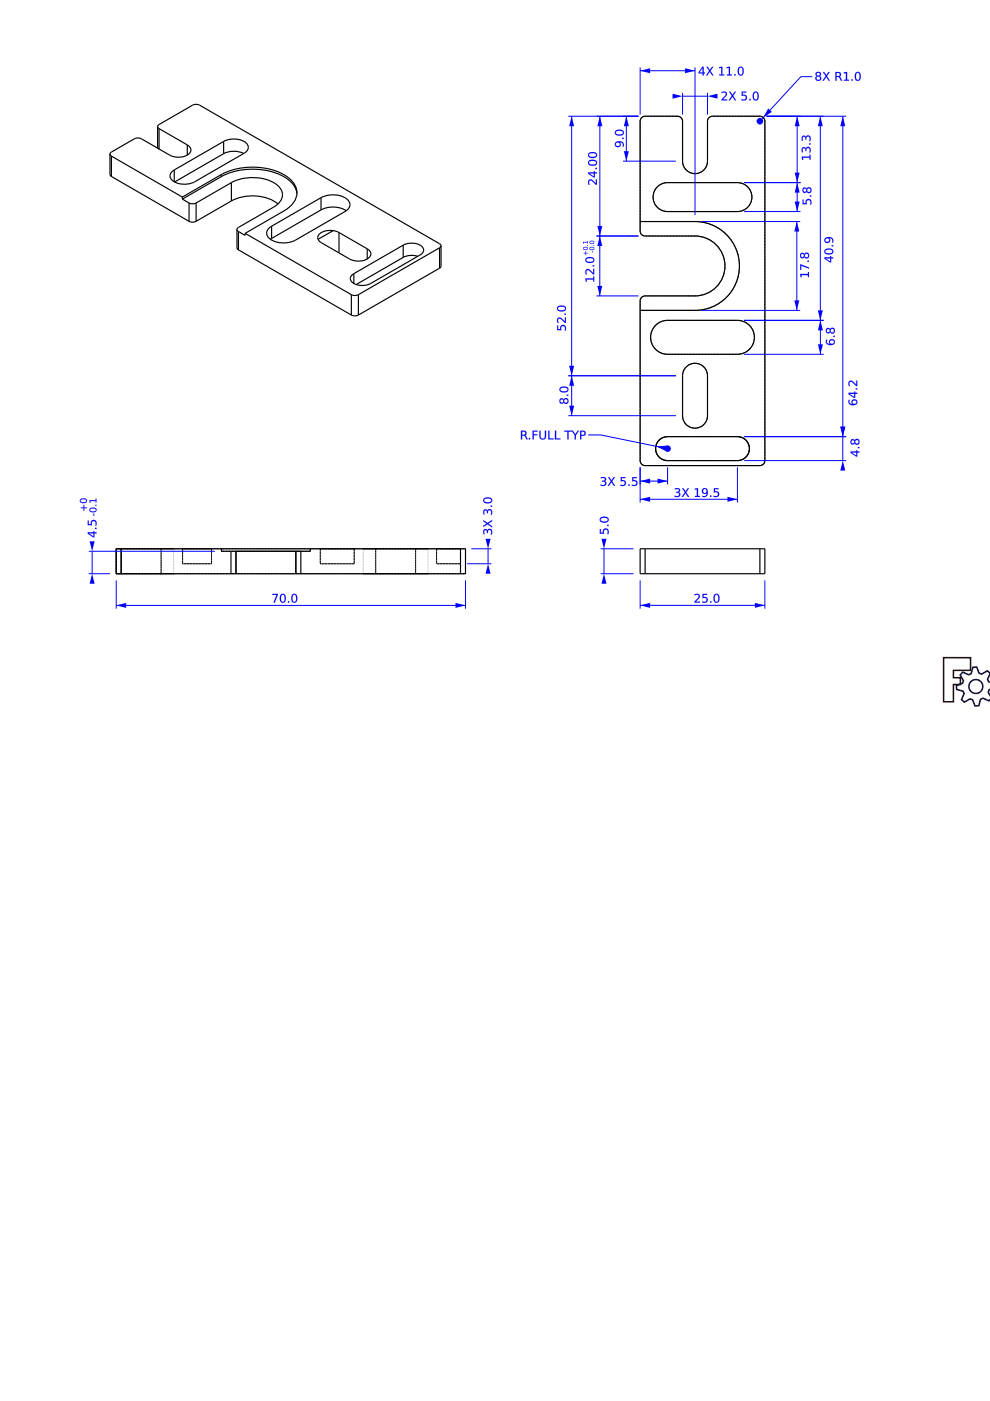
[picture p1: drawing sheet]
<svg xmlns="http://www.w3.org/2000/svg" width="210mm" height="297mm" viewBox="0 0 210 297" stroke-linecap="round" stroke-linejoin="round" font-family="sans-serif">
<path d="M200.1 139.4h5.7v2.7h-3.7v1.6h1.5v1.4h-1.5v3.7h-2z" fill="none" stroke="#370700" stroke-width=".32"/>
<g fill="none" stroke="#000137" stroke-width=".32">
<path d="M210 144.7l-.4-.1-.2-.5 .5-1.3-.6-.6-1.2 .7-.5-.2-.5-1.3-.8 .1-.4 1.3-.5 .3-1.3-.6-.5 .6 .7 1.2-.2 .6-1.3 .5v.8l1.4 .3 .2 .6-.5 1.2 .6 .6 1.2-.7 .5 .2 .5 1.3 .8-.1 .4-1.3 .5-.3 1.3 .6 .3-.3M210 146.1l-.3 .1-.2 .6 .5 .7"/>
<circle cx="206.9" cy="145.5" r="1.47"/>
</g>
<g fill="none" stroke="#000" stroke-width=".25">
<path d="M23.3 32.7v4.3l.3 .4M23.3 32.7l.3 .4M23.6 33.1l15.1 8.7M23.6 33.1v4.3M23.6 37.4l16.5 9.5M33.4 26.8v4.4l.3 .4v-4.3M33.4 26.8l.3-.4 7.1-4.1a1.65 1.65 0 0 1 1.5 0l50.9 29.4 .3 .4M33.4 26.8l.3 .5M33.7 27.3l6 3.4M36.9 36v2.5M39.7 30.7a1.2 1.2 0 0 1 .8 1.3 1.2 1.2 0 0 1-1.1 1l-1.6 .3-1.4-.2-6.4-3.7a1.65 1.65 0 0 0-1.5 0l-4.9 2.8-.3 .5M39.7 30.7v2.2"/>
<path d="M46.9 37a14.4 14.4 0 0 1 14.1 .6 3.8 3.8 0 0 1-.1 6.7l-8.9 5.2M46.9 37l-8.2 4.8M46.9 37v.5M46.9 37.5a14.5 14.5 0 0 1 14 .4 4.6 4.6 0 0 1 2.1 3.2M46.9 37.5l-8.2 4.7M47.4 30a4.4 4.4 0 0 1 5 .6 1.29 1.29 0 0 1-.6 1.9l-10.5 6a4.4 4.4 0 0 1-5-.5 1.29 1.29 0 0 1 .6-2M47.4 30l-10.5 6M47.4 30v2.6M47.4 32.6l-10.4 6M49.1 38.7l-7.5 4.3M49.1 38.7v3.9M49.1 38.7a9.6 9.6 0 0 1 9.7 .6 2.52 2.52 0 0 1-.2 4.2l-8 4.7-.4 .5"/>
<path d="M51.7 32.5a4.8 4.8 0 0 0-4.3 .1M136.2 24.8l.6-.2h6.9a1.06 1.06 0 0 1 1 1.1v8.5a2.64 2.64 0 0 0 2.7 2.6 2.64 2.64 0 0 0 2.6-2.6v-8.5a1.06 1.06 0 0 1 1.1-1.1h10a1.06 1.06 0 0 1 1.1 1.1v72a1.06 1.06 0 0 1-1.1 1h-24.3a1.06 1.06 0 0 1-1.1-1v-33.9a1.06 1.06 0 0 1 1.1-1.1h10.6a6.3 6.3 0 0 0 6.3-6.3 6.3 6.3 0 0 0-6.3-6.4h-10.6a1.06 1.06 0 0 1-1.1-1v-23.3zM139.6 39.4l1.2-.6 .7-.1h14.9a3.1 3.1 0 0 1 3 3.1 3.1 3.1 0 0 1-3 3.1h-14.9a3.1 3.1 0 0 1-2.9-2.1 3.1 3.1 0 0 1 1-3.4zM38.7 41.8v.4M38.7 42.2l1.4 .8M40.1 43v3.9M41.6 43a1.65 1.65 0 0 1-1.5 0M41.6 43v3.9M41.6 46.9a1.65 1.65 0 0 1-1.5 0M49.1 42.6a9.5 9.5 0 0 1 9.8 .7M49.1 42.6l-7.5 4.3M50.2 48.7v3.8l.4 .5"/>
<path d="M50.2 48.7l.4 .4M50.6 49.1l1.4 .8v-.4M50.6 49.1v3.9M50.6 53l23.9 13.8M52 49.5l22.5 13M57.6 48v2.6M57.6 50.6l-.3 .1M68.1 44.5a5.5 5.5 0 0 1 5.3 .2M68.1 44.5l-10.5 6.1M68.1 41.9a5.2 5.2 0 0 1 5.8 .7 1.5 1.5 0 0 1-.8 2.3l-10.4 6a5.2 5.2 0 0 1-5.9-.7 1.5 1.5 0 0 1 .8-2.2M68.1 41.9l-10.5 6.1M68.1 41.9v2.6"/>
<path d="M70.6 48.9l-3.2 1.8M71.9 49.3a3.6 3.6 0 0 0-4.5 .7 1.14 1.14 0 0 0 .7 1.5l6 3.4a3.6 3.6 0 0 0 4.5-.7 1.14 1.14 0 0 0-.7-1.4M71.9 49.3l6 3.5M71.9 49.3v4.3M75 58v2.1M77.9 52.8v2.1M85.5 54.6l-10 5.7M85.5 52a3.4 3.4 0 0 1 4.3 .7 1.09 1.09 0 0 1-.7 1.4l-10.5 6a3.4 3.4 0 0 1-4.3-.7 1.09 1.09 0 0 1 .7-1.4M85.5 52l-10.5 6M85.5 52v2.6M88.6 54.3l-1.6-.1-1.5 .4M93.2 52.5l-17.2 10"/>
<path d="M93.2 52.5v4.4M93.2 56.9l-17.2 9.9M93.5 52.1v4.3l-.3 .5M93.5 52.1l-.3 .4M135.7 47h11.7a9.4 9.4 0 0 1 9.4 9.4 9.4 9.4 0 0 1-9.4 9.4h-11.7M74.5 62.5a1.65 1.65 0 0 0 1.5 0M74.5 62.5v4.3M76 62.5v4.3M76 66.8a1.65 1.65 0 0 1-1.5 0M139 69a3.6 3.6 0 0 1 2.5-1.1h14.9a3.6 3.6 0 0 1 3.5 3.6 3.6 3.6 0 0 1-3.5 3.6h-14.9a3.6 3.6 0 0 1-3.3-2.2 3.6 3.6 0 0 1 .8-3.9zM145.7 77.6a2.64 2.64 0 0 1 2.8-.3 2.64 2.64 0 0 1 1.5 2.4v8.4a2.64 2.64 0 0 1-2.6 2.7 2.64 2.64 0 0 1-2.7-2.7v-8.4a2.64 2.64 0 0 1 1-2.1zM140 93.1l1-.5h.5h14.9a2.54 2.54 0 0 1 2.5 2.5 2.54 2.54 0 0 1-2.5 2.6h-14.9a2.54 2.54 0 0 1-2.4-1.7 2.54 2.54 0 0 1 .9-2.9z"/>
<path d="M25.7 116.4h-1.1v5.2h1.1M25.7 116.4h21.3M25.7 116.4v5.2M47 116.4h18.8M47 116.4v.5h2M49 116.9h1M49 116.9v4.7M50 116.9h13.8M50 116.9h12.7M50 116.9v4.7M62.7 116.9h1.1M62.7 116.9v4.7"/>
<path d="M63.8 116.9v4.7M65.8 116.4h31.8M65.8 116.4v.5h-2M97.6 116.4h1.1v5.2h-1.1M97.6 116.4v5.2M136.8 116.4h-1.1v5.2h1.1M136.8 116.4h24.3M136.8 116.4v5.2M161.1 116.4h1.1v5.2h-1.1M161.1 116.4v5.2M25.7 121.6h23.3M49 121.6h1"/>
<path d="M50 121.6h12.7M62.7 121.6h1.1M63.8 121.6h33.8M136.8 121.6h24.3"/>
</g>
<g fill="none" stroke="#000" stroke-width=".21" stroke-dasharray=".2 .1" stroke-linecap="butt">
<path d="M135.7 25.7v23.3M135.7 25.7a1.06 1.06 0 0 1 1.1-1.1M141.5 38.7a3.1 3.1 0 0 0-3 3.1 3.1 3.1 0 0 0 3 3.1M141.5 38.7h14.9M143.7 24.6h-6.9M143.7 24.6a1.06 1.06 0 0 1 1 1.1M144.7 34.2v-8.5M144.7 34.2a2.64 2.64 0 0 0 2.7 2.6 2.64 2.64 0 0 0 2.6-2.6M150 34.2v-8.5M151.1 24.6a1.06 1.06 0 0 0-1.1 1.1M161.1 24.6h-10M162.2 25.7a1.06 1.06 0 0 0-1.1-1.1"/>
<path d="M135.7 49a1.06 1.06 0 0 0 1.1 1M135.7 47h11.7M141.5 44.9h14.9M147.4 50h-10.6M156.4 44.9a3.1 3.1 0 0 0 3-3.1 3.1 3.1 0 0 0-3-3.1M135.7 63.8v33.9M135.7 65.8h11.7M136.8 62.7a1.06 1.06 0 0 0-1.1 1.1M141.5 67.9a3.6 3.6 0 0 0-3.6 3.6 3.6 3.6 0 0 0 3.6 3.6M141.5 67.9h14.9M141.5 75.1h14.9M147.4 62.7a6.3 6.3 0 0 0 6.3-6.3 6.3 6.3 0 0 0-6.3-6.4"/>
<path d="M147.4 62.7h-10.6M147.4 65.8a9.4 9.4 0 0 0 9.4-9.4 9.4 9.4 0 0 0-9.4-9.4M150 79.7a2.64 2.64 0 0 0-2.6-2.7 2.64 2.64 0 0 0-2.7 2.7M156.4 75.1a3.6 3.6 0 0 0 3.5-3.6 3.6 3.6 0 0 0-3.5-3.6M135.7 97.7a1.06 1.06 0 0 0 1.1 1M136.8 98.7h24.3M141.5 92.6h14.9M141.5 97.7h14.9M144.7 88.1a2.64 2.64 0 0 0 2.7 2.7 2.64 2.64 0 0 0 2.6-2.7M144.7 88.1v-8.4M150 88.1v-8.4M161.1 98.7a1.06 1.06 0 0 0 1.1-1"/>
<path d="M162.2 97.7v-72M24.6 116.4h1.1M24.6 116.4v5.2M25.7 116.4h8.5M25.7 116.4h-1.1M34.2 116.4h2.6M36.8 116.4h-2.6M38.7 116.4h6.1M38.7 116.4v3.1M38.7 119.5h6.1M44.8 116.4h-6.1M44.8 116.4v3.1"/>
<path d="M44.8 119.5h-6.1M50 116.9h-3M65.8 116.9h-2M65.8 116.4v.5M67.9 116.4h7.2M67.9 116.4v3.1M67.9 119.5h7.2M75.1 116.4h-7.2M75.1 116.4v3.1M75.1 119.5h-7.2M77 116.4h2.7M79.7 116.4h8.4"/>
<path d="M79.7 116.4h-2.7M88.1 116.4h2.7M90.8 116.4h-2.7M92.6 116.4h5M92.6 116.4v3.1M92.6 119.5h5M97.6 116.4h-71.9M97.6 116.4h-5M97.6 116.4v3.1M97.6 119.5h-5M98.7 116.4h-1.1M24.6 121.6h1.1"/>
<path d="M24.6 121.6v-5.2M25.7 121.6h-1.1M34.2 121.6h-8.5M34.2 121.6h2.6M36.8 121.6h-2.6M77 121.6h2.7M79.7 121.6h-2.7M88.1 121.6h2.7M88.1 121.6h-8.4M90.8 121.6h-2.7M97.6 121.6h-71.9M98.7 121.6h-1.1"/>
<path d="M98.7 121.6v-5.2"/>
</g>
<path d="M25.7 116.4v5.2M34.2 116.4v5.2M36.8 116.4v5.2M77 116.4v5.2M79.7 116.4v5.2M88.1 116.4v5.2M90.8 116.4v5.2M97.6 116.4v5.2" fill="none" stroke="#000" stroke-width=".21"/>
<path d="M135.7 123.1v6M135.7 128.3h26.5M162.2 123.1v6" fill="none" stroke="#00f" stroke-width=".21"/>
<g fill="#00f">
<path d="M135.7 128.3l2.1-.5v1.1z"/>
<path d="M160.1 127.8l2.1 .5-2.1 .6z"/>
<path d="M147.2 126a.67 .67 0 0 1 1.1 .1 .67 .67 0 0 1-.3 1l-.5 .5h.9v.2h-1.2v-.2l.6-.6a.5 .5 0 0 0 .3-.8 .5 .5 0 0 0-.9 .1zM148.9 125.9h1v.2h-.7v.5a.68 .68 0 0 1 .9 .7 .68 .68 0 0 1-1.1 .5l-.1-.3a.49 .49 0 0 0 .7 0 .49 .49 0 0 0-.1-.7l-.6 .1zM150.6 127.5h.2v.3h-.2zM151.7 126.1a1.07 1.07 0 0 0 .2 1.5 .94 .94 0 0 0 0-1.5zM151.6 126a.69 .69 0 0 1 .8 .1 .69 .69 0 0 1 .2 .7 .69 .69 0 0 1-.7 1 .69 .69 0 0 1-.6-1z"/>
<path d="M147.2 126a.66 .66 0 0 1 1-.1 .66 .66 0 0 1 0 1l-.7 .7 .9-.1v.3h-1.2a.5 .5 0 0 1 .4-.6l.2-.2a.5 .5 0 0 0 .3-.8 .5 .5 0 0 0-.9 .1zM147.2 126v.3a.47 .47 0 0 1 .8-.2 .47 .47 0 0 1-.1 .8l-.7 .7v.2h1.2v-.2h-.9l.7-.7a.63 .63 0 0 0-.1-.9 .63 .63 0 0 0-.9 0zM148.9 125.9h1v.2h-.7v.5a.69 .69 0 0 1 .9 .7 .69 .69 0 0 1-1.1 .5l-.1-.1v-.2a.48 .48 0 0 0 .7 0 .48 .48 0 0 0-.1-.7l-.6 .1zM148.9 125.9v1a.5 .5 0 0 1 .8-.1 .5 .5 0 0 1 0 .7 .5 .5 0 0 1-.7 0h-.1v.2a.68 .68 0 0 0 1-.1 .68 .68 0 0 0-.3-1h-.4v-.5h.7v-.2zM150.6 127.4h.2v.4h-.2zM150.6 127.5v.3h.2v-.3zM151.8 126.1a1.06 1.06 0 0 0 .1 1.5 .93 .93 0 0 0 0-1.5zM151.7 126.1a.73 .73 0 0 1 .6 1.2 .39 .39 0 0 1-.5 .3 .39 .39 0 0 1-.3-.5l.1-.7zM151.6 126a.7 .7 0 0 1 .8 .1 .7 .7 0 0 1 .2 .7 .71 .71 0 0 1-.7 1 .71 .71 0 0 1-.6-1zM151.6 126a1.1 1.1 0 0 0 .3 1.8 1.03 1.03 0 0 0 .6-1 1.03 1.03 0 0 0-.6-.9z"/>
</g>
<path d="M127.4 116.4h6.9M128.1 116.4v5.2M127.4 121.6h6.9" fill="none" stroke="#00f" stroke-width=".21"/>
<g fill="#00f">
<path d="M128.1 121.6l.5 2.2h-1.1z"/>
<path d="M127.5 114.2h1.1l-.5 2.2z"/>
<path d="M127.2 112.2h.2v.7h.4a.68 .68 0 0 1 .8-.9 .68 .68 0 0 1 .4 1.1l-.3 .1a.49 .49 0 0 0 .1-.7 .49 .49 0 0 0-.8 .1l.1 .6h-.9zM128.7 111.3h.3v.2h-.3zM127.4 110a.72 .72 0 0 0 1.1 .5 .38 .38 0 0 0 .4-.4 .38 .38 0 0 0-.6-.3h-.6zM127.3 109.8a1.11 1.11 0 0 1 1.8 .4 1.04 1.04 0 0 1-1 .6 1.04 1.04 0 0 1-1-.6z"/>
<path d="M127.2 112.2h.2v.7h.4a.69 .69 0 0 1 .8-.9 .69 .69 0 0 1 .4 1.1v.1h-.3a.48 .48 0 0 0 .1-.7 .48 .48 0 0 0-.7 .1v.6h-.9zM127.2 112.2v1h.9a.5 .5 0 0 1 0-.8 .5 .5 0 0 1 .7 0 .5 .5 0 0 1 0 .7l-.1 .1h.3a.68 .68 0 0 0-.2-1 .68 .68 0 0 0-1 .3l.1 .4h-.5v-.7zM128.7 111.3h.3v.2h-.3zM128.7 111.3v.2h.3v-.2zM127.4 110a.71 .71 0 0 0 1.1 .5 .37 .37 0 0 0 .3-.4 .37 .37 0 0 0-.5-.3h-.6zM127.4 110a1.07 1.07 0 0 1 1.5 .2 .95 .95 0 0 1-1.6 0zM127.2 109.8a1.12 1.12 0 0 1 1.9 .4 1.05 1.05 0 0 1-1 .6 1.05 1.05 0 0 1-1-.6zM127.3 109.8a.68 .68 0 0 0 0 .8 .68 .68 0 0 0 .8 .2 .68 .68 0 0 0 1-.6 .68 .68 0 0 0-1-.6z"/>
</g>
<path d="M99 119.5h5.2M99.9 116.4h4.3M103.5 116.4v3.1" fill="none" stroke="#00f" stroke-width=".21"/>
<g fill="#00f">
<path d="M103 114.2h1l-.5 2.2z"/>
<path d="M103.5 119.5l.5 2.1h-1z"/>
<path d="M102.6 112.3l.5-.1 .2 .3a.59 .59 0 0 1 .9-.3 .59 .59 0 0 1 .1 .9v.2h-.3a.5 .5 0 0 0 .2-.6 .5 .5 0 0 0-.7-.2l-.1 .5h-.2v-.2a.3 .3 0 0 0-.3-.4 .3 .3 0 0 0-.2 .4v.5h-.2zM102.5 110.3l.9 .6 .9-.7v.3l-.8 .5 .8 .6v.2l-1-.6-.8 .5v-.2l.7-.5-.7-.5zM102.6 108.1l.5-.1 .2 .3a.59 .59 0 0 1 .9-.3 .59 .59 0 0 1 .1 .9v.2h-.3a.5 .5 0 0 0 .2-.6 .5 .5 0 0 0-.7-.2l-.1 .5h-.2v-.2a.3 .3 0 0 0-.3-.4 .3 .3 0 0 0-.2 .4v.5h-.2zM104 107.2h.3v.2h-.3zM102.7 105.9a.72 .72 0 0 0 1.1 .5 .38 .38 0 0 0 .4-.4 .38 .38 0 0 0-.6-.3h-.6zM102.6 105.7a1.11 1.11 0 0 1 1.8 .4 1.04 1.04 0 0 1-1 .6 1.04 1.04 0 0 1-1-.6z"/>
<path d="M102.6 112.3l.5-.1 .2 .3a.51 .51 0 0 1 .5-.4 .51 .51 0 0 1 .5 .3l.1 .2a.45 .45 0 0 1-.4 .7 .49 .49 0 0 0 .2-.6 .49 .49 0 0 0-.7-.2v.5h-.3v-.2a.29 .29 0 0 0-.3-.4 .29 .29 0 0 0-.2 .4v.5a.5 .5 0 0 1-.2-.9zM102.6 112.3l-.1 .7v.3h.2a.45 .45 0 0 1-.1-.6 .45 .45 0 0 1 .6-.2v.5h.2a.42 .42 0 0 1 .4-.6 .42 .42 0 0 1 .4 .6l-.2 .3h.3a.66 .66 0 0 0 0-.9 .66 .66 0 0 0-.9-.1l-.1 .3-.2-.4zM102.5 110.3l.9 .6 .9-.7v.3l-.8 .5 .8 .5v.3l-1-.6-.8 .6v-.3l.7-.5-.7-.4zM102.5 110.3v.2l.7 .5-.7 .5v.2l.8-.6 1 .7v-.2l-.8-.6 .8-.5v-.3l-.9 .7zM102.6 108.1l.5-.1 .2 .3a.51 .51 0 0 1 .5-.4 .51 .51 0 0 1 .5 .3l.1 .2a.45 .45 0 0 1-.4 .8v-.1a.49 .49 0 0 0 .2-.6 .49 .49 0 0 0-.7-.2v.5h-.3v-.2a.29 .29 0 0 0-.3-.4 .29 .29 0 0 0-.2 .4v.5a.5 .5 0 0 1-.2-.8zM102.6 108.1l-.1 .7v.3h.2a.45 .45 0 0 1-.1-.6 .45 .45 0 0 1 .6-.2v.5h.2a.42 .42 0 0 1 .4-.6 .42 .42 0 0 1 .4 .6l-.2 .3h.3a.66 .66 0 0 0 0-.8 .66 .66 0 0 0-.9-.1l-.1 .2-.2-.4zM104 107.2h.3v.3h-.3zM104 107.2v.2h.3v-.2zM102.7 105.9a.71 .71 0 0 0 1.1 .5 .37 .37 0 0 0 .3-.4 .37 .37 0 0 0-.5-.3l-.6 .1zM102.7 105.9a1.07 1.07 0 0 1 1.5 .2 .95 .95 0 0 1-1.6 0zM102.5 105.7a1.12 1.12 0 0 1 1.9 .4 1.05 1.05 0 0 1-1 .6 1.05 1.05 0 0 1-1-.6zM102.6 105.7a.68 .68 0 0 0 0 .8 .68 .68 0 0 0 .8 .2 .68 .68 0 0 0 1-.6 .68 .68 0 0 0-1-.6z"/>
</g>
<path d="M18.8 116.9h26.8M19.5 116.9v4.7M18.8 121.6h4.5" fill="none" stroke="#00f" stroke-width=".21"/>
<g fill="#00f">
<path d="M19.5 121.6l.6 2.2h-1.1z"/>
<path d="M19 114.8h1.1l-.6 2.1z"/>
<path d="M18.8 113.1l1 .6v-.6zM18.6 112.8h1.2v-.2h.2v.2h.5v.3h-.5v.8h-.2l-1.2-.7zM20.1 111.9h.4v.3h-.4zM18.6 110.4h.2v.7h.5a.68 .68 0 0 1 .7-.9 .68 .68 0 0 1 .4 1.1l-.2 .1a.49 .49 0 0 0 0-.7 .49 .49 0 0 0-.7 .1v.5h-.9z"/>
<path d="M18.8 113.1l1 .6v-.6zM18.8 113.1h1v.7zM18.6 112.8h1.2v-.2h.2v.2h.5v.3h-.5v.8h-.2l-1.2-.7zM18.6 112.8v.4l1.2 .7h.2v-.8h.5v-.3l-.5 .1v-.3h-.2v.3zM20.1 111.9h.4v.3h-.4zM20.1 111.9v.3h.4v-.3zM18.6 110.4h.2v.7h.5a.69 .69 0 0 1 .7-.9 .69 .69 0 0 1 .5 1.1l-.1 .1h-.3a.48 .48 0 0 0 .1-.7 .48 .48 0 0 0-.7 .1l.1 .6h-1zM18.6 110.4v.9h.9a.5 .5 0 0 1 0-.7 .5 .5 0 0 1 .7 0 .5 .5 0 0 1 0 .7v.1h.2a.68 .68 0 0 0-.1-1 .68 .68 0 0 0-1 .3v.4h-.5v-.7z"/>
</g>
<path d="M24.6 123.1v6M24.6 128.4h74.1M98.7 123.1v6" fill="none" stroke="#00f" stroke-width=".21"/>
<g fill="#00f">
<path d="M24.6 128.4l2.2-.6v1.1z"/>
<path d="M96.6 127.8l2.1 .6-2.1 .5z"/>
<path d="M57.7 125.9h1.2l-.6 1.9h-.3l.6-1.7h-.9zM59.8 126.1a1.07 1.07 0 0 0 .2 1.5 .94 .94 0 0 0 0-1.5zM59.6 126a.69 .69 0 0 1 .8 .1 .69 .69 0 0 1 .2 .7 .69 .69 0 0 1-.6 1 .69 .69 0 0 1-.7-1zM61.1 127.5h.2v.3h-.2zM62.2 126.1a1.07 1.07 0 0 0 .2 1.5 .94 .94 0 0 0 0-1.5zM62.1 126a.69 .69 0 0 1 .7 .1 .69 .69 0 0 1 .2 .7 .69 .69 0 0 1-.6 1 .69 .69 0 0 1-.6-1z"/>
<path d="M57.7 125.9h1.2l-.6 1.9h-.3l.6-1.7h-.9zM57.7 125.9v.2h.9l-.6 1.7h.3l.6-1.9zM59.8 126.1a1.06 1.06 0 0 0 .2 1.5 .93 .93 0 0 0 0-1.5zM59.8 126.1a.73 .73 0 0 1 .5 1.2 .39 .39 0 0 1-.5 .3 .39 .39 0 0 1-.2-.5v-.7zM59.6 126a.7 .7 0 0 1 .8 .1 .7 .7 0 0 1 .2 .7 .71 .71 0 0 1-.6 1 .71 .71 0 0 1-.7-1zM59.6 126a1.1 1.1 0 0 0 .4 1.8 1.03 1.03 0 0 0 .6-1 1.03 1.03 0 0 0-.6-.9zM61 127.4h.3v.4h-.3zM61.1 127.5v.3h.2v-.3zM62.2 126.1a1.06 1.06 0 0 0 .2 1.5 .93 .93 0 0 0 0-1.5zM62.2 126.1a.73 .73 0 0 1 .6 1.2 .39 .39 0 0 1-.5 .3 .39 .39 0 0 1-.3-.5v-.7zM62 126a.7 .7 0 0 1 .9 .1 .7 .7 0 0 1 .2 .7 .71 .71 0 0 1-.7 1 .71 .71 0 0 1-.7-1zM62.1 126a1.1 1.1 0 0 0 .3 1.8 1.03 1.03 0 0 0 .6-1 1.03 1.03 0 0 0-.6-.9z"/>
<path d="M19.8 108.9h.2v.5h-.2zM19.1 108a.61 .61 0 0 0 .4 .5 .61 .61 0 0 0 .7-.1l.1-.1a.61 .61 0 0 0-.4-.5 .61 .61 0 0 0-.6 .1zM19 107.8a.82 .82 0 0 1 .9-.2 .82 .82 0 0 1 .6 .7 .81 .81 0 0 1-.9 .4 .81 .81 0 0 1-.6-.7zM20.2 107h.3v.2h-.3zM19 106h1.3v-.3h.2v.9h-.2v-.4h-1.1v.4h-.2z"/>
<path d="M19.8 108.9h.2v.5h-.2zM19.8 108.9v.5h.2v-.5zM19.2 108a.6 .6 0 0 0 .4 .5 .6 .6 0 0 0 .6-.2l.1-.1a.6 .6 0 0 0-.4-.4 .6 .6 0 0 0-.6 .1zM19.1 108a.86 .86 0 0 1 1.2 .1 .76 .76 0 0 1-1.2 0zM19 107.8a.9 .9 0 0 1 1.5 .3 .84 .84 0 0 1-.8 .5 .84 .84 0 0 1-.8-.5zM19 107.8a.54 .54 0 0 0 .1 .7 .54 .54 0 0 0 .6 .1 .54 .54 0 0 0 .8-.5 .54 .54 0 0 0-.8-.5zM20.2 107h.3v.3h-.3zM20.2 107v.2h.3v-.2zM19 106h1.3v-.3h.2v.9h-.2v-.4h-1.1v.4h-.2zM19 106v.6h.2l-.1-.4h1.2v.4h.2v-.9h-.2v.3z"/>
<path d="M17.2 107.6h.5v-.6h.2v.6h.5v.2h-.5v.5h-.2v-.5h-.5zM17.1 106a.61 .61 0 0 0 .4 .5 .61 .61 0 0 0 .6-.1l.2-.1a.61 .61 0 0 0-.4-.5 .61 .61 0 0 0-.7 .1zM17 105.9a.82 .82 0 0 1 .9-.2 .82 .82 0 0 1 .5 .6 .81 .81 0 0 1-.8 .4 .81 .81 0 0 1-.7-.7z"/>
<path d="M17.1 107.6h.6v-.6h.2v.6h.5v.2h-.5v.5h-.2v-.5h-.6zM17.2 107.6v.2l.5-.1v.6h.2v-.6l.5 .1v-.2h-.5v-.6h-.2v.6zM17.1 106a.6 .6 0 0 0 .4 .5 .6 .6 0 0 0 .6-.1l.1-.1a.6 .6 0 0 0-.3-.5 .6 .6 0 0 0-.7 .1zM17.1 106a.86 .86 0 0 1 1.2 .2 .76 .76 0 0 1-1.2 0zM17 105.9a.9 .9 0 0 1 1.5 .3 .84 .84 0 0 1-.8 .5 .84 .84 0 0 1-.8-.5zM17 105.9a.54 .54 0 0 0 .1 .6 .54 .54 0 0 0 .6 .2 .54 .54 0 0 0 .7-.5 .54 .54 0 0 0-.7-.5z"/>
</g>
<path d="M126.5 50h8.9M127.2 50v12.7M126.5 62.7h8.9" fill="none" stroke="#00f" stroke-width=".21"/>
<g fill="#00f">
<path d="M127.2 50l.5 2.2h-1.1z"/>
<path d="M126.6 60.6h1.1l-.5 2.1z"/>
<path d="M124.1 59h1.7v-.4h.2v1.1h-.2v-.4h-1.4v.4h-.2zM124.2 57.2a.78 .78 0 0 1 1.2 .3l.4 .4v-.9h.2v1.2h-.2l-.6-.5a.5 .5 0 0 0-.8-.4 .5 .5 0 0 0 .1 .9h-.3l-.1-.3zM125.7 56.2h.3v.3h-.3zM124.3 55a.72 .72 0 0 0 1.2 .5 .38 .38 0 0 0 .3-.5 .38 .38 0 0 0-.5-.3l-.7 .1zM124.2 54.8a1.11 1.11 0 0 1 1.8 .3 1.04 1.04 0 0 1-.9 .7 1.04 1.04 0 0 1-1-.7z"/>
<path d="M124.1 59h1.7v-.4h.2v1.1h-.2v-.4h-1.4l.1 .4h-.3zM124.1 59l.1 .7h.2l-.1-.4h1.5v.4h.2v-1.1h-.2v.4zM124.2 57.2a.97 .97 0 0 1 1.4 .5l.2 .2v-.9h.2v1.2a.5 .5 0 0 1-.6-.4l-.2-.1a.5 .5 0 0 0-.8-.3 .5 .5 0 0 0 .1 .8 .52 .52 0 0 1-.5-.4 .52 .52 0 0 1 .1-.5zM124.2 57.2l-.1 .7 .1 .3h.3a.47 .47 0 0 1-.2-.7 .47 .47 0 0 1 .8 0l.7 .7h.2v-1.2h-.2v.9l-1-.8zM125.7 56.2h.3v.3h-.3zM125.7 56.2v.3h.3v-.3zM124.4 55a.71 .71 0 0 0 1.1 .5 .37 .37 0 0 0 .3-.5 .37 .37 0 0 0-.5-.2h-.7zM124.3 54.9a1.07 1.07 0 0 1 1.5 .2 .95 .95 0 0 1-1.5 0zM124.2 54.8a1.12 1.12 0 0 1 1.8 .3 1.05 1.05 0 0 1-.9 .7 1.05 1.05 0 0 1-1-.7zM124.2 54.8a.68 .68 0 0 0 .1 .8 .68 .68 0 0 0 .8 .2 .68 .68 0 0 0 .9-.7 .68 .68 0 0 0-.9-.6z"/>
</g>
<path d="M126.5 24.6h8.9M127.2 24.6v25.4M126.5 50h8.9" fill="none" stroke="#00f" stroke-width=".21"/>
<g fill="#00f">
<path d="M127.2 24.6l.5 2.2h-1z"/>
<path d="M126.7 47.9h1l-.5 2.1z"/>
<path d="M124.8 38.2a.78 .78 0 0 1 1.2 .3l.3 .4v-.9h.3v1.2h-.3l-.5-.5a.5 .5 0 0 0-.8-.4 .5 .5 0 0 0 0 .9h-.2l-.1-.3zM124.9 36.8l1 .6v-.6zM124.7 36.5h1.2v-.2h.2v.2h.5v.3h-.5v.8h-.2l-1.2-.7zM126.2 35.6h.4v.3h-.4zM124.9 34.3a.72 .72 0 0 0 1.2 .5 .38 .38 0 0 0 .3-.4 .38 .38 0 0 0-.5-.3l-.7 .1zM124.8 34.2a1.11 1.11 0 0 1 1.8 .3 1.04 1.04 0 0 1-1 .6 1.04 1.04 0 0 1-.9-.6zM124.9 32.7a.72 .72 0 0 0 1.2 .5 .38 .38 0 0 0 .3-.5 .38 .38 0 0 0-.5-.2h-.7zM124.8 32.5a1.11 1.11 0 0 1 1.8 .4 1.04 1.04 0 0 1-1 .6 1.04 1.04 0 0 1-.9-.6z"/>
<path d="M124.8 38.2a.97 .97 0 0 1 1.4 .5l.1 .2v-.9h.3v1.2a.5 .5 0 0 1-.7-.4l-.1-.1a.5 .5 0 0 0-.8-.3 .5 .5 0 0 0 .1 .8h-.1a.52 .52 0 0 1-.4-.3 .52 .52 0 0 1 .1-.6zM124.8 38.2l-.1 .7 .1 .3h.2a.47 .47 0 0 1-.1-.7 .47 .47 0 0 1 .7 0l.7 .7h.3v-1.2h-.3l.1 .9-1-.8zM124.9 36.8l1 .6v-.6zM124.9 36.8h1v.6zM124.7 36.5h1.2v-.2h.2v.2h.5v.3h-.5v.8h-.2l-1.2-.7zM124.7 36.5v.4l1.2 .7h.2v-.8h.5v-.3l-.5 .1v-.3h-.2v.3zM126.2 35.6h.4v.3h-.4zM126.2 35.6v.3h.4v-.3zM124.9 34.3a.71 .71 0 0 0 1.2 .5 .37 .37 0 0 0 .3-.4 .37 .37 0 0 0-.5-.3l-.7 .1zM124.9 34.3a1.07 1.07 0 0 1 1.5 .2 .95 .95 0 0 1-1.5 0zM124.8 34.1a1.12 1.12 0 0 1 1.8 .4 1.05 1.05 0 0 1-1 .7 1.05 1.05 0 0 1-.9-.7zM124.8 34.2a.68 .68 0 0 0 .1 .7 .68 .68 0 0 0 .7 .2 .68 .68 0 0 0 1-.6 .68 .68 0 0 0-1-.6zM124.9 32.7a.71 .71 0 0 0 1.2 .5 .37 .37 0 0 0 .3-.5 .37 .37 0 0 0-.5-.2h-.7zM124.9 32.7a1.07 1.07 0 0 1 1.5 .2 .95 .95 0 0 1-1.5 0zM124.8 32.5a1.12 1.12 0 0 1 1.8 .4 1.05 1.05 0 0 1-1 .6 1.05 1.05 0 0 1-.9-.6zM124.8 32.5a.68 .68 0 0 0 .1 .8 .68 .68 0 0 0 .7 .2 .68 .68 0 0 0 1-.6 .68 .68 0 0 0-1-.7z"/>
</g>
<path d="M132.1 24.6h3.3M132.1 34.2h11.2M132.8 24.6v9.6" fill="none" stroke="#00f" stroke-width=".21"/>
<g fill="#00f">
<path d="M132.8 24.6l.5 2.2h-1z"/>
<path d="M132.3 32.1h1l-.5 2.1z"/>
<path d="M130.5 30.2a.99 .99 0 0 1 1.1-.3 .99 .99 0 0 1 .6 1.1l-.2 .1a.58 .58 0 0 0 0-.7 .58 .58 0 0 0-.6-.2 .62 .62 0 0 1 0 .8 .62 .62 0 0 1-.8 .1 .62 .62 0 0 1-.1-.9zM130.6 30.6a.41 .41 0 0 0 .8 0 .41 .41 0 0 0-.8 0zM131.9 29.2h.3v.3h-.3zM130.6 28a.72 .72 0 0 0 1.1 .5 .38 .38 0 0 0 .4-.5 .38 .38 0 0 0-.5-.3l-.7 .1zM130.5 27.8a1.11 1.11 0 0 1 1.8 .3 1.04 1.04 0 0 1-1 .7 1.04 1.04 0 0 1-.9-.7z"/>
<path d="M130.5 30.2a1.01 1.01 0 0 1 1.2-.3 1.01 1.01 0 0 1 .5 1.1l-.2 .1a.58 .58 0 0 0 0-.6 .58 .58 0 0 0-.6-.3 .63 .63 0 0 1 0 .8 .63 .63 0 0 1-.9 .1 .63 .63 0 0 1 0-.9zM130.5 30.2a.6 .6 0 0 0 .1 .9 .6 .6 0 0 0 .8-.1 .6 .6 0 0 0-.1-.8 .59 .59 0 0 1 .7 .2 .59 .59 0 0 1 0 .7h.2a.85 .85 0 0 0-.2-1 .85 .85 0 0 0-1-.1zM130.6 30.6a.4 .4 0 0 0 .8 0 .4 .4 0 0 0-.8 0zM130.6 30.6a.43 .43 0 0 1 .8 0 .43 .43 0 0 1-.8 0zM131.9 29.2h.4v.3h-.4zM131.9 29.2v.3h.3v-.3zM130.6 28a.71 .71 0 0 0 1.1 .5 .37 .37 0 0 0 .4-.5 .37 .37 0 0 0-.5-.2h-.7zM130.6 27.9a1.07 1.07 0 0 1 1.5 .2 .95 .95 0 0 1-1.6 0zM130.5 27.8a1.12 1.12 0 0 1 1.8 .3 1.05 1.05 0 0 1-1 .7 1.05 1.05 0 0 1-1-.7zM130.5 27.8a.68 .68 0 0 0 .1 .8 .68 .68 0 0 0 .7 .2 .68 .68 0 0 0 1-.7 .68 .68 0 0 0-1-.6z"/>
</g>
<path d="M120.5 24.6h14.9M121.2 24.6v55.1M120.5 79.7h22.8" fill="none" stroke="#00f" stroke-width=".21"/>
<g fill="#00f">
<path d="M121.2 24.6l.5 2.2h-1z"/>
<path d="M120.7 77.6h1l-.5 2.1z"/>
<path d="M118.1 69h.2v.8h.5a.68 .68 0 0 1 .7-.9 .68 .68 0 0 1 .5 1.1l-.3 .1a.49 .49 0 0 0 0-.7 .49 .49 0 0 0-.7 0l.1 .6h-1zM118.2 67.5a.78 .78 0 0 1 1.2 .3l.4 .4v-.9h.2v1.2h-.2l-.6-.6a.5 .5 0 0 0-.8-.3 .5 .5 0 0 0 .1 .9h-.3l-.1-.3zM119.7 66.5h.3v.3h-.3zM118.3 65.2a.72 .72 0 0 0 1.2 .6 .38 .38 0 0 0 .3-.5 .38 .38 0 0 0-.5-.3l-.7 .1zM118.2 65.1a1.11 1.11 0 0 1 1.8 .3 1.04 1.04 0 0 1-.9 .6 1.04 1.04 0 0 1-1-.6z"/>
<path d="M118.1 69h.3l-.1 .8h.5a.69 .69 0 0 1 .7-.9 .69 .69 0 0 1 .5 1.1l-.1 .1h-.2a.48 .48 0 0 0 0-.7 .48 .48 0 0 0-.7 0l.1 .6h-1zM118.1 69v1h1a.5 .5 0 0 1-.1-.7 .5 .5 0 0 1 .7 0 .5 .5 0 0 1 0 .7v.1h.2a.68 .68 0 0 0-.1-1.1 .68 .68 0 0 0-1 .4v.4h-.5v-.8zM118.2 67.5a.97 .97 0 0 1 1.4 .5l.2 .2v-.9h.2v1.2a.5 .5 0 0 1-.6-.4l-.2-.2a.5 .5 0 0 0-.8-.3 .5 .5 0 0 0 .1 .9 .52 .52 0 0 1-.5-.4 .52 .52 0 0 1 .1-.5zM118.2 67.5l-.1 .7 .1 .3h.3a.47 .47 0 0 1-.2-.8 .47 .47 0 0 1 .8 .1l.7 .7h.2v-1.2h-.2v.9l-1-.8zM119.7 66.5h.3v.3h-.3zM119.7 66.5v.3h.3v-.3zM118.4 65.2a.71 .71 0 0 0 1.1 .5 .37 .37 0 0 0 .3-.4 .37 .37 0 0 0-.5-.3l-.7 .1zM118.3 65.2a1.07 1.07 0 0 1 1.5 .2 .95 .95 0 0 1-1.5 0zM118.2 65.1a1.12 1.12 0 0 1 1.8 .3 1.05 1.05 0 0 1-.9 .7 1.05 1.05 0 0 1-1-.7zM118.2 65.1a.68 .68 0 0 0 .1 .8 .68 .68 0 0 0 .8 .1 .68 .68 0 0 0 .9-.6 .68 .68 0 0 0-.9-.6z"/>
</g>
<path d="M120.5 79.7h22.8M121.2 79.7v8.4M120.5 88.1h22.8" fill="none" stroke="#00f" stroke-width=".21"/>
<g fill="#00f">
<path d="M121.2 79.7l.5 2.1h-1z"/>
<path d="M120.7 86h1l-.5 2.1z"/>
<path d="M119.6 85a.4 .4 0 0 0 .8 0 .4 .4 0 0 0-.8 0zM118.7 84.6l.5-.1 .3 .3a.54 .54 0 0 1 .8-.2 .54 .54 0 0 1 0 .8 .54 .54 0 0 1-.8-.1 .53 .53 0 0 1-.8 .1 .53 .53 0 0 1 0-.8zM118.8 85a.33 .33 0 0 0 .6 0 .33 .33 0 0 0-.6 0zM120.2 83.7h.3v.2h-.3zM118.9 82.4a.72 .72 0 0 0 1.1 .5 .38 .38 0 0 0 .3-.4 .38 .38 0 0 0-.5-.3h-.7zM118.7 82.2a1.11 1.11 0 0 1 1.8 .4 1.04 1.04 0 0 1-.9 .6 1.04 1.04 0 0 1-1-.6z"/>
<path d="M119.6 85a.4 .4 0 0 0 .8 0 .4 .4 0 0 0-.8 0zM119.6 85a.4 .4 0 0 1 .8 0 .4 .4 0 0 1-.8 0zM118.7 84.6l.5-.2 .3 .4a.51 .51 0 0 1 .5-.4 .51 .51 0 0 1 .5 .3 .59 .59 0 0 1-.2 .9 .59 .59 0 0 1-.8-.3 .45 .45 0 0 1-.5 .3 .45 .45 0 0 1-.4-.4zM118.7 84.6a.51 .51 0 0 0 0 .8 .51 .51 0 0 0 .8-.2 .56 .56 0 0 0 .8 .4 .56 .56 0 0 0 .2-.9 .5 .5 0 0 0-.6-.3 .5 .5 0 0 0-.4 .4l-.3-.3zM118.8 85a.32 .32 0 0 0 .6 0 .32 .32 0 0 0-.6 0zM118.8 85a.35 .35 0 0 1 .7 0 .35 .35 0 0 1-.7 0zM120.2 83.7h.3v.2h-.3zM120.2 83.7v.2h.3v-.2zM118.9 82.4a.71 .71 0 0 0 1.1 .5 .37 .37 0 0 0 .3-.4 .37 .37 0 0 0-.5-.3h-.7zM118.8 82.4a1.07 1.07 0 0 1 1.5 .2 .95 .95 0 0 1-1.5 0zM118.7 82.2a1.12 1.12 0 0 1 1.8 .4 1.05 1.05 0 0 1-.9 .6 1.05 1.05 0 0 1-1-.6zM118.7 82.2a.68 .68 0 0 0 .1 .8 .68 .68 0 0 0 .8 .2 .68 .68 0 0 0 .9-.6 .68 .68 0 0 0-.9-.6z"/>
</g>
<path d="M157.8 38.7h11.9M162.5 24.6h7.2M169 24.6v14.1" fill="none" stroke="#00f" stroke-width=".21"/>
<g fill="#00f">
<path d="M169 24.6l.5 2.2h-1z"/>
<path d="M168.5 36.6h1l-.5 2.1z"/>
<path d="M170 33.2h1.6v-.4h.3v1.1h-.3v-.5h-1.4l.1 .5h-.2zM170.1 31.3l.5-.1 .3 .3a.59 .59 0 0 1 .8-.3 .59 .59 0 0 1 .2 .9l-.1 .3h-.2a.5 .5 0 0 0 .1-.7 .5 .5 0 0 0-.6-.2l-.1 .5h-.2v-.2a.3 .3 0 0 0-.3-.4 .3 .3 0 0 0-.3 .4l.1 .5h-.3zM171.5 30.4h.4v.2h-.4zM170.1 28.9l.5-.1 .3 .3a.59 .59 0 0 1 .8-.3 .59 .59 0 0 1 .2 .9l-.1 .2h-.2a.5 .5 0 0 0 .1-.6 .5 .5 0 0 0-.6-.2l-.1 .5h-.2v-.2a.3 .3 0 0 0-.3-.4 .3 .3 0 0 0-.3 .4l.1 .5h-.3z"/>
<path d="M170 33.2h1.6v-.4h.3v1.1h-.3v-.5h-1.4l.1 .5h-.2zM170 33.2l.1 .7h.2l-.1-.5h1.5l-.1 .5h.3v-1.1h-.3l.1 .4zM170.1 31.3l.5-.1 .3 .3a.5 .5 0 0 1 .4-.4 .5 .5 0 0 1 .5 .4l.1 .1a.45 .45 0 0 1-.4 .8v-.1a.49 .49 0 0 0 .2-.6 .49 .49 0 0 0-.6-.2l-.1 .5h-.3v-.2a.29 .29 0 0 0-.2-.4 .29 .29 0 0 0-.3 .4l.1 .5a.5 .5 0 0 1-.3-.8zM170.1 31.4l-.1 .6v.3h.3a.45 .45 0 0 1-.2-.6 .45 .45 0 0 1 .6-.2l.1 .5h.2a.42 .42 0 0 1 .3-.6 .42 .42 0 0 1 .4 .6l-.1 .4 .2-.1a.66 .66 0 0 0 0-.8 .66 .66 0 0 0-.9-.1v.2l-.3-.4zM171.5 30.4h.4v.3h-.4zM171.5 30.4v.2h.4v-.2zM170.1 28.9l.5-.2 .3 .4a.5 .5 0 0 1 .4-.4 .5 .5 0 0 1 .5 .3l.1 .2a.45 .45 0 0 1-.4 .7 .49 .49 0 0 0 .2-.6 .49 .49 0 0 0-.6-.2l-.1 .5h-.3v-.2a.29 .29 0 0 0-.2-.4 .29 .29 0 0 0-.3 .4l.1 .5a.5 .5 0 0 1-.3-.9zM170.1 28.9l-.1 .7v.3h.3a.45 .45 0 0 1-.2-.6 .45 .45 0 0 1 .6-.2l.1 .5h.2a.42 .42 0 0 1 .3-.7 .42 .42 0 0 1 .4 .7l-.1 .3h.2a.66 .66 0 0 0 0-.9 .66 .66 0 0 0-.9-.1v.2l-.3-.3z"/>
</g>
<path d="M157.8 38.7h11.9M169 38.7v6.2M157.8 44.9h11.9" fill="none" stroke="#00f" stroke-width=".21"/>
<g fill="#00f">
<path d="M169 38.7l.5 2.1h-1z"/>
<path d="M168.5 42.7h1l-.5 2.2z"/>
<path d="M170.2 42.3h.2v.8h.4a.68 .68 0 0 1 .8-.9 .68 .68 0 0 1 .4 1l-.3 .2a.49 .49 0 0 0 .1-.8 .49 .49 0 0 0-.8 .1l.1 .6h-.9zM171.7 41.4h.3v.3h-.3zM171.1 40.3a.4 .4 0 0 0 .8 0 .4 .4 0 0 0-.8 0zM170.3 39.9l.5-.1 .2 .3a.54 .54 0 0 1 .9-.2 .54 .54 0 0 1 0 .8 .54 .54 0 0 1-.9-.1 .53 .53 0 0 1-.8 .1 .53 .53 0 0 1 .1-.8zM170.3 40.3a.35 .35 0 0 0 .7 0 .35 .35 0 0 0-.7 0z"/>
<path d="M170.2 42.3h.2v.8h.4a.69 .69 0 0 1 .8-.9 .69 .69 0 0 1 .4 1.1v.1h-.3a.48 .48 0 0 0 .1-.7 .48 .48 0 0 0-.8 0l.1 .6h-.9zM170.2 42.3v1h.9a.5 .5 0 0 1 0-.7 .5 .5 0 0 1 .7 0 .5 .5 0 0 1 0 .7l-.1 .1h.3a.68 .68 0 0 0-.2-1.1 .68 .68 0 0 0-1 .4l.1 .4h-.5v-.8zM171.7 41.4h.3v.3h-.3zM171.7 41.4v.3h.3v-.3zM171.2 40.3a.36 .36 0 0 0 .7 0 .36 .36 0 0 0-.7 0zM171.1 40.3a.4 .4 0 0 1 .8 0 .4 .4 0 0 1-.8 0zM170.3 39.9l.5-.2 .2 .4a.51 .51 0 0 1 .5-.4 .51 .51 0 0 1 .5 .3 .59 .59 0 0 1-.1 .9 .59 .59 0 0 1-.9-.3 .45 .45 0 0 1-.4 .3 .45 .45 0 0 1-.5-.4zM170.3 39.9a.51 .51 0 0 0-.1 .8 .51 .51 0 0 0 .8-.2 .56 .56 0 0 0 .9 .4 .56 .56 0 0 0 .1-.9 .5 .5 0 0 0-.5-.3 .5 .5 0 0 0-.5 .4l-.2-.3zM170.3 40.3a.32 .32 0 0 0 .6 0 .32 .32 0 0 0-.6 0zM170.3 40.3a.35 .35 0 0 1 .7 0 .35 .35 0 0 1-.7 0z"/>
</g>
<path d="M162.5 24.6h12.1M173.9 24.6v43.3M157.8 67.9h16.8" fill="none" stroke="#00f" stroke-width=".21"/>
<g fill="#00f">
<path d="M173.9 24.6l.6 2.2h-1.1z"/>
<path d="M173.4 65.8h1.1l-.6 2.1z"/>
<path d="M175 54.8l1 .6v-.6zM174.8 54.5h1.2v-.2h.2v.2h.5v.3h-.5v.8h-.2l-1.2-.7zM175 53.2a.72 .72 0 0 0 1.2 .5 .38 .38 0 0 0 .3-.5 .38 .38 0 0 0-.5-.3l-.7 .1zM174.9 53a1.11 1.11 0 0 1 1.8 .3 1.04 1.04 0 0 1-1 .7 1.04 1.04 0 0 1-.9-.7zM176.3 52h.4v.2h-.4zM174.9 50.6a.99 .99 0 0 1 1.2-.4 .99 .99 0 0 1 .5 1.1l-.2 .1a.58 .58 0 0 0 0-.6 .58 .58 0 0 0-.6-.3 .62 .62 0 0 1 0 .9 .62 .62 0 0 1-.8 0 .62 .62 0 0 1-.1-.8zM175 50.9a.41 .41 0 0 0 .8 0 .41 .41 0 0 0-.8 0z"/>
<path d="M175 54.8l1 .6v-.6zM175 54.8h1v.6zM174.8 54.5h1.2v-.2h.2v.2h.5v.3h-.5v.8h-.2l-1.2-.7zM174.8 54.5v.4l1.2 .7h.2v-.8h.5v-.3l-.5 .1v-.3h-.2v.3zM175 53.2a.71 .71 0 0 0 1.2 .5 .37 .37 0 0 0 .3-.5 .37 .37 0 0 0-.5-.2h-.7zM175 53.1a1.07 1.07 0 0 1 1.5 .2 .95 .95 0 0 1-1.5 0zM174.9 53a1.12 1.12 0 0 1 1.8 .3 1.05 1.05 0 0 1-1 .7 1.05 1.05 0 0 1-.9-.7zM174.9 53a.68 .68 0 0 0 .1 .8 .68 .68 0 0 0 .7 .1 .68 .68 0 0 0 1-.6 .68 .68 0 0 0-1-.6zM176.3 52h.4v.2h-.4zM176.3 52v.2h.4v-.2zM174.9 50.5a1.01 1.01 0 0 1 1.2-.3 1.01 1.01 0 0 1 .6 1.1l-.3 .1a.58 .58 0 0 0 0-.6 .58 .58 0 0 0-.6-.3 .63 .63 0 0 1 0 .9 .63 .63 0 0 1-.8 0 .63 .63 0 0 1-.1-.9zM174.9 50.6a.6 .6 0 0 0 .1 .8 .6 .6 0 0 0 .8-.1 .6 .6 0 0 0 0-.8 .59 .59 0 0 1 .6 .2 .59 .59 0 0 1 0 .7h.2a.85 .85 0 0 0-.2-1 .85 .85 0 0 0-1-.1zM175 50.9a.4 .4 0 0 0 .8 0 .4 .4 0 0 0-.8 0zM175 50.9a.43 .43 0 0 1 .8 0 .43 .43 0 0 1-.8 0z"/>
</g>
<path d="M157.8 67.9h16.8M157.8 75.1h16.8M173.9 67.9v7.2" fill="none" stroke="#00f" stroke-width=".21"/>
<g fill="#00f">
<path d="M173.9 67.9l.6 2.1h-1.1z"/>
<path d="M173.4 73h1.1l-.6 2.1z"/>
<path d="M176 72.5a.41 .41 0 0 0 .8 0 .41 .41 0 0 0-.8 0zM175.2 72h.2a.58 .58 0 0 0 0 .7 .58 .58 0 0 0 .6 .2 .61 .61 0 0 1 .1-.9 .61 .61 0 0 1 .9 .3 .61 .61 0 0 1-.4 .8 .93 .93 0 0 1-1.1 0 .93 .93 0 0 1-.4-1zM176.7 71.2h.3v.3h-.3zM176.1 70.1a.4 .4 0 0 0 .8 0 .4 .4 0 0 0-.8 0zM175.2 69.7l.5-.2 .3 .4a.54 .54 0 0 1 .8-.2 .54 .54 0 0 1 0 .8 .54 .54 0 0 1-.8-.1 .53 .53 0 0 1-.8 .1 .53 .53 0 0 1 0-.8zM175.3 70.1a.33 .33 0 0 0 .6 0 .33 .33 0 0 0-.6 0z"/>
<path d="M176 72.5a.4 .4 0 0 0 .8 0 .4 .4 0 0 0-.8 0zM175.9 72.5a.45 .45 0 0 1 .9 0 .45 .45 0 0 1-.9 0zM175.2 72h.2a.58 .58 0 0 0 0 .6 .58 .58 0 0 0 .6 .3 .56 .56 0 0 1-.1-.8 .66 .66 0 0 1 1.1 .2 .66 .66 0 0 1-.6 .9 .88 .88 0 0 1-1.1-.2 .88 .88 0 0 1-.1-1zM175.2 72a.85 .85 0 0 0 .2 1 .85 .85 0 0 0 .9 .1 .62 .62 0 0 0 .8-.6 .62 .62 0 0 0-.8-.6 .62 .62 0 0 0-.4 .9l.1 .1a.59 .59 0 0 1-.6-.2 .59 .59 0 0 1 0-.7zM176.7 71.2h.3v.3h-.3zM176.7 71.2v.3h.3v-.3zM176.1 70.1a.36 .36 0 0 0 .7 0 .36 .36 0 0 0-.7 0zM176.1 70.1a.4 .4 0 0 1 .8 0 .4 .4 0 0 1-.8 0zM175.2 69.7l.5-.2 .3 .4a.51 .51 0 0 1 .4-.5 .51 .51 0 0 1 .6 .4 .59 .59 0 0 1-.2 .8 .59 .59 0 0 1-.8-.2 .45 .45 0 0 1-.5 .3 .45 .45 0 0 1-.4-.4zM175.2 69.7a.51 .51 0 0 0 0 .8 .51 .51 0 0 0 .8-.2 .56 .56 0 0 0 .8 .3 .56 .56 0 0 0 .1-.8 .5 .5 0 0 0-.5-.3 .5 .5 0 0 0-.4 .4l-.3-.3zM175.3 70.1a.32 .32 0 0 0 .6 0 .32 .32 0 0 0-.6 0zM175.3 70.1a.35 .35 0 0 1 .7 0 .35 .35 0 0 1-.7 0z"/>
</g>
<path d="M162.5 24.6h16.9M178.7 24.6v68M157.8 92.6h21.6" fill="none" stroke="#00f" stroke-width=".21"/>
<g fill="#00f">
<path d="M178.7 24.6l.5 2.2h-1z"/>
<path d="M178.2 90.5h1l-.5 2.1z"/>
<path d="M180.7 85.2a.45 .45 0 0 0 .9 0 .45 .45 0 0 0-.9 0zM179.9 84.8h.3a.58 .58 0 0 0 0 .6 .58 .58 0 0 0 .6 .3 .61 .61 0 0 1 .1-.9 .61 .61 0 0 1 .9 .2 .61 .61 0 0 1-.4 .9 .93 .93 0 0 1-1.1 0 .93 .93 0 0 1-.4-1zM180.1 83.5l1 .7v-.7zM179.9 83.3h1.2v-.3h.2v.3h.5v.2h-.5v.9h-.2l-1.2-.8zM181.4 82.3h.4v.3h-.4zM180 80.9a.78 .78 0 0 1 1.2 .3l.3 .4v-.9h.3v1.2h-.3l-.5-.6a.5 .5 0 0 0-.8-.3 .5 .5 0 0 0 0 .8h-.2l-.1-.2z"/>
<path d="M180.7 85.2a.4 .4 0 0 0 .8 0 .4 .4 0 0 0-.8 0zM180.7 85.3a.45 .45 0 0 1 .9 0 .45 .45 0 0 1-.9 0zM179.9 84.8h.3a.58 .58 0 0 0 0 .6 .58 .58 0 0 0 .6 .3 .56 .56 0 0 1-.1-.9 .66 .66 0 0 1 1.1 .2 .66 .66 0 0 1-.7 .9 .88 .88 0 0 1-1-.1 .88 .88 0 0 1-.2-1zM179.9 84.8h.1a.85 .85 0 0 0 .1 1 .85 .85 0 0 0 1 .1 .62 .62 0 0 0 .7-.7 .62 .62 0 0 0-.8-.5 .62 .62 0 0 0-.3 .9l.1 .1a.59 .59 0 0 1-.6-.2 .59 .59 0 0 1 0-.7zM180.1 83.5l1 .7v-.7zM180.1 83.5h1v.7zM179.9 83.3h1.2v-.3h.2v.3h.5v.2h-.5v.9h-.2l-1.2-.8zM179.9 83.3v.3l1.2 .8h.2v-.9h.5v-.2h-.5v-.3h-.2v.3zM181.4 82.3h.4v.3h-.4zM181.4 82.3v.3h.4v-.3zM180 80.9a.97 .97 0 0 1 1.4 .5l.1 .2v-.9h.3v1.2a.5 .5 0 0 1-.7-.4l-.1-.2a.5 .5 0 0 0-.8-.3 .5 .5 0 0 0 .1 .9h-.1a.52 .52 0 0 1-.4-.4 .52 .52 0 0 1 .1-.5zM180 80.9l-.1 .7 .1 .2h.2a.47 .47 0 0 1-.1-.7 .47 .47 0 0 1 .7 .1l.7 .7h.3v-1.2h-.3l.1 .9-1-.9z"/>
</g>
<path d="M157.8 92.6h21.6M157.8 97.7h21.6M178.7 92.6v5.1" fill="none" stroke="#00f" stroke-width=".21"/>
<g fill="#00f">
<path d="M178.2 90.5h1l-.5 2.1z"/>
<path d="M178.7 97.7l.5 2.1h-1z"/>
<path d="M140.9 95.1a.69 .69 0 0 1 1.3 0 .69 .69 0 0 1-1.3 0z"/>
<path d="M180.6 96l1 .6v-.6zM180.4 95.7h1.2v-.2h.2v.2h.4v.3h-.4v.8h-.3l-1.1-.8zM181.9 94.8h.3v.2h-.3zM181.3 93.7a.4 .4 0 0 0 .8 0 .4 .4 0 0 0-.8 0zM180.4 93.2l.5-.1 .3 .3a.54 .54 0 0 1 .8-.1 .54 .54 0 0 1 0 .8 .54 .54 0 0 1-.8-.2 .53 .53 0 0 1-.8 .2 .53 .53 0 0 1 0-.9zM180.5 93.7a.33 .33 0 0 0 .6 0 .33 .33 0 0 0-.6 0z"/>
<path d="M180.6 96l1 .6v-.6zM180.5 96h1.1v.6zM180.3 95.7h1.3l-.1-.3h.3v.3h.4v.3h-.4v.8h-.3l-1.2-.8zM180.4 95.7v.3l1.1 .8h.3v-.8h.4v-.3h-.4v-.2h-.2v.2zM181.9 94.8h.3v.2h-.3zM181.9 94.8v.2h.3v-.2zM181.3 93.7a.4 .4 0 0 0 .8 0 .4 .4 0 0 0-.8 0zM181.3 93.7a.4 .4 0 0 1 .8 0 .4 .4 0 0 1-.8 0zM180.4 93.2l.5-.1 .3 .3a.51 .51 0 0 1 .5-.4 .51 .51 0 0 1 .5 .3 .59 .59 0 0 1-.1 .9 .59 .59 0 0 1-.9-.3 .45 .45 0 0 1-.5 .4 .45 .45 0 0 1-.4-.4zM180.5 93.3a.51 .51 0 0 0-.1 .8 .51 .51 0 0 0 .8-.2 .56 .56 0 0 0 .8 .3 .56 .56 0 0 0 .2-.9 .5 .5 0 0 0-.6-.2 .5 .5 0 0 0-.4 .4l-.3-.4zM180.5 93.7a.32 .32 0 0 0 .6 0 .32 .32 0 0 0-.6 0zM180.5 93.7a.35 .35 0 0 1 .7 0 .35 .35 0 0 1-.7 0z"/>
</g>
<circle cx="141.5" cy="95.1" r=".35" fill="#00f"/>
<path d="M127.4 92.2l14.1 2.9" fill="none" stroke="#00f" stroke-width=".21"/>
<path d="M139.1 94.6l2.1-.1-.2 1.1z" fill="#00f"/>
<path d="M124.7 92.2h2.7" fill="none" stroke="#00f" stroke-width=".21"/>
<g fill="#00f">
<path d="M110.5 91.3h.5a.52 .52 0 0 1 .6 .4 .52 .52 0 0 1-.3 .6l.6 .9h-.3l-.3-.7-.3-.1h-.3v.8h-.2zM110.7 91.5v.7h.3a.33 .33 0 0 0 .4-.4 .33 .33 0 0 0-.4-.3zM112.1 92.8h.3v.4h-.3zM112.9 91.3h1.1v.2h-.8v.6h.7v.2h-.7v.9h-.3zM114.4 91.3h.2v1.1a.47 .47 0 0 0 .5 .6 .47 .47 0 0 0 .4-.6v-1.1h.3v1.2a.71 .71 0 0 1-.7 .7 .71 .71 0 0 1-.7-.7zM116.2 91.3h.3v1.7h.9v.2h-1.2zM117.7 91.3h.2v1.7h.9v.2h-1.1zM119.6 91.3h1.6v.2h-.6v1.7h-.3v-1.7h-.7zM121.2 91.3h.3l.5 .8 .5-.8h.3l-.7 1v.9h-.3v-.9zM123.2 91.5v.7h.4a.35 .35 0 0 0 .3-.3 .35 .35 0 0 0-.3-.4zM123 91.3h.6a.61 .61 0 0 1 .6 .8 .61 .61 0 0 1-1 .3v.8h-.2z"/>
<path d="M110.4 91.3h.6a.53 .53 0 0 1 .6 .4 .53 .53 0 0 1-.3 .6l.6 .9h-.3l-.4-.7-.5-.1v.8h-.3zM110.5 91.3v1.9h.2v-.8h.5l.4 .8h.3l-.6-.9a.5 .5 0 0 0 .3-.6 .5 .5 0 0 0-.6-.4zM110.7 91.5v.7h.3a.32 .32 0 0 0 .4-.4 .32 .32 0 0 0-.4-.3zM110.7 91.5h.3a.34 .34 0 0 1 .4 .3 .34 .34 0 0 1-.4 .4h-.3zM112.1 92.8h.3v.4h-.3zM112.1 92.8v.4h.3v-.4zM112.9 91.3h1.1v.2h-.8v.6h.7v.2h-.7v.9h-.3zM112.9 91.3v1.9h.3v-.9h.7v-.2h-.7v-.6h.8v-.2zM114.3 91.3h.3v1.1a.45 .45 0 0 0 .5 .6 .45 .45 0 0 0 .4-.6v-1.1h.3v1.2a.72 .72 0 0 1-.7 .7 .72 .72 0 0 1-.8-.7zM114.4 91.3v1.2a.7 .7 0 0 0 .7 .7 .7 .7 0 0 0 .7-.7v-1.2h-.3v1.1a.48 .48 0 0 1-.4 .6 .48 .48 0 0 1-.5-.6v-1.1zM116.2 91.3h.3v1.7l.9-.1v.3h-1.2zM116.2 91.3v1.9h1.2v-.2h-.9v-1.7zM117.7 91.3h.2v1.7l.9-.1v.3h-1.1zM117.7 91.3v1.9h1.1v-.2h-.9v-1.7zM119.6 91.3h1.6v.2h-.6v1.7h-.3v-1.7h-.7zM119.6 91.3v.2h.7v1.7h.3l-.1-1.7h.7v-.2zM121.2 91.3h.3l.5 .8 .5-.8h.3l-.7 1v.9h-.3v-.9zM121.2 91.3l.7 1-.1 .9h.3v-.9l.7-1h-.3l-.5 .8-.5-.8zM123.2 91.5v.7h.4a.34 .34 0 0 0 .3-.3 .34 .34 0 0 0-.3-.4zM123.2 91.5h.4a.36 .36 0 0 1 .3 .4 .36 .36 0 0 1-.3 .3h-.4zM123 91.3h.6a.61 .61 0 0 1 .6 .8 .61 .61 0 0 1-1 .3l.1 .8h-.3zM123 91.3v1.9h.2v-.8a.6 .6 0 0 0 .9-.2 .6 .6 0 0 0-.3-.9z"/>
</g>
<path d="M135.7 99.1v3.6M141.5 99.1v3.6M135.7 102h5.8" fill="none" stroke="#00f" stroke-width=".21"/>
<g fill="#00f">
<path d="M135.7 102l2.1-.5v1z"/>
<path d="M139.4 101.5l2.1 .5-2.1 .5z"/>
<path d="M127.4 101.2a.6 .6 0 0 1 .8 0 .6 .6 0 0 1 .1 .8h-.1a.59 .59 0 0 1 .2 .8 .59 .59 0 0 1-.8 .2h-.3v-.3a.5 .5 0 0 0 .7 .1 .5 .5 0 0 0 .2-.6l-.5-.1v-.2h.2a.3 .3 0 0 0 .4-.3 .3 .3 0 0 0-.4-.3l-.5 .1zM128.9 101.2h.3l.5 .6 .4-.6h.3l-.6 .9 .6 .9h-.2l-.6-.8-.5 .8h-.3l.7-1zM131.6 101.2h1v.2h-.8v.4a.68 .68 0 0 1 .9 .8 .68 .68 0 0 1-1 .4l-.2-.3a.49 .49 0 0 0 .8 .1 .49 .49 0 0 0-.1-.8l-.6 .1zM133.2 102.7h.3v.3h-.3zM134 101.2h1v.2h-.7v.4a.68 .68 0 0 1 .9 .8 .68 .68 0 0 1-1.1 .4l-.1-.3a.49 .49 0 0 0 .7 .1 .49 .49 0 0 0-.1-.8l-.6 .1z"/>
<path d="M127.4 101.2a.61 .61 0 0 1 .8 0 .61 .61 0 0 1 .1 .8h-.1a.51 .51 0 0 1 .4 .5 .51 .51 0 0 1-.4 .5h-.2a.45 .45 0 0 1-.7-.3 .49 .49 0 0 0 .7 .1 .49 .49 0 0 0 .2-.6l-.6-.1v-.2h.3a.29 .29 0 0 0 .3-.3 .29 .29 0 0 0-.3-.2h-.5zM127.4 101.2v.2a.45 .45 0 0 1 .6-.1 .45 .45 0 0 1 .2 .6h-.5v.2a.42 .42 0 0 1 .6 .4 .42 .42 0 0 1-.6 .3l-.4-.1v.2a.66 .66 0 0 0 .9 .1 .66 .66 0 0 0 .1-.9l-.2-.1a.5 .5 0 0 0 .3-.7 .5 .5 0 0 0-.7-.1zM128.9 101.1h.3l.5 .7 .4-.7h.3l-.6 1 .7 .9h-.3l-.6-.8-.5 .8h-.3l.7-1zM128.9 101.2l.6 .8-.7 1h.3l.5-.8 .6 .8h.2l-.6-.9 .6-.9h-.3l-.4 .7-.5-.7zM131.6 101.1h1v.3h-.8v.4a.69 .69 0 0 1 1 .8 .69 .69 0 0 1-1.1 .4h-.2v-.3a.48 .48 0 0 0 .7 .1 .48 .48 0 0 0 0-.8l-.6 .1zM131.6 101.2v.9a.5 .5 0 0 1 .7-.1 .5 .5 0 0 1 .1 .8 .5 .5 0 0 1-.8 0l-.1-.1v.3a.68 .68 0 0 0 1.1-.2 .68 .68 0 0 0-.4-1h-.4v-.4h.8v-.2zM133.2 102.7h.3v.3h-.3zM133.2 102.7v.3h.3v-.3zM134 101.1h1v.3h-.7v.4a.69 .69 0 0 1 .9 .8 .69 .69 0 0 1-1.1 .4h-.1v-.3a.48 .48 0 0 0 .7 .1 .48 .48 0 0 0-.1-.8l-.6 .1zM134 101.2v.9a.5 .5 0 0 1 .8-.1 .5 .5 0 0 1 0 .8 .5 .5 0 0 1-.7 0l-.1-.1v.3a.68 .68 0 0 0 1-.2 .68 .68 0 0 0-.3-1h-.4v-.4h.7v-.2z"/>
</g>
<path d="M135.7 99.1v7.5M156.4 99.1v7.5M135.7 105.9h20.7" fill="none" stroke="#00f" stroke-width=".21"/>
<g fill="#00f">
<path d="M135.7 105.9l2.1-.6v1.1z"/>
<path d="M154.2 105.3l2.2 .6-2.2 .5z"/>
<path d="M143.1 103.6a.6 .6 0 0 1 .8-.1 .6 .6 0 0 1 .1 .8l-.1 .1a.59 .59 0 0 1 .2 .8 .59 .59 0 0 1-.8 .2l-.3-.1v-.2a.5 .5 0 0 0 .7 .1 .5 .5 0 0 0 .2-.6l-.6-.1v-.2h.3a.3 .3 0 0 0 .4-.3 .3 .3 0 0 0-.4-.3l-.5 .1zM144.6 103.5h.3l.4 .7 .5-.7h.3l-.6 .9 .6 1h-.2l-.6-.8-.5 .8h-.3l.7-1zM147.3 103.6l.7-.1v1.7h.4v.2h-1.1v-.2h.4v-1.5l-.4 .1zM149 103.7a.7 .7 0 0 1 .8-.1 .7 .7 0 0 1 .3 .8 .81 .81 0 0 1-.3 .8 .81 .81 0 0 1-.9 .1v-.2a.59 .59 0 0 0 .7 0 .59 .59 0 0 0 .2-.6 .61 .61 0 0 1-.9 0 .61 .61 0 0 1 .1-.8zM149 104.1a.41 .41 0 0 0 .8 0 .41 .41 0 0 0-.8 0zM150.5 105h.3v.4h-.3zM151.4 103.5h.9v.2h-.7v.5a.68 .68 0 0 1 .9 .7 .68 .68 0 0 1-1.1 .5l-.1-.3a.49 .49 0 0 0 .7 0 .49 .49 0 0 0 0-.7h-.6z"/>
<path d="M143.1 103.5a.61 .61 0 0 1 .8 0 .61 .61 0 0 1 .1 .8l-.1 .1a.51 .51 0 0 1 .4 .4 .51 .51 0 0 1-.4 .5l-.2 .1a.45 .45 0 0 1-.7-.4v.1a.49 .49 0 0 0 .7 .1 .49 .49 0 0 0 .2-.6l-.6-.1v-.2h.3a.29 .29 0 0 0 .3-.3 .29 .29 0 0 0-.3-.3l-.5 .1zM143.1 103.6v.2a.45 .45 0 0 1 .6-.2 .45 .45 0 0 1 .2 .6l-.6 .1v.2a.42 .42 0 0 1 .7 .3 .42 .42 0 0 1-.6 .4l-.4-.1v.2a.66 .66 0 0 0 .9 0 .66 .66 0 0 0 .1-.9h-.2a.5 .5 0 0 0 .3-.7 .5 .5 0 0 0-.7-.2zM144.6 103.5h.3l.4 .7 .5-.7h.3l-.6 .9 .6 1h-.3l-.5-.8-.5 .8h-.3l.7-1zM144.6 103.5l.6 .9-.7 1h.3l.5-.8 .6 .8h.2l-.6-1 .6-.9h-.3l-.5 .7-.4-.7zM147.3 103.6l.7-.1v1.7l.4-.1v.3h-1.1v-.3l.4 .1 .1-1.4h-.5zM147.3 103.6v.2l.5-.1v1.5h-.5v.2h1.1v-.2h-.4v-1.7zM149 103.6a.71 .71 0 0 1 .8 0 .71 .71 0 0 1 .3 .8 .83 .83 0 0 1-.3 .8 .83 .83 0 0 1-.9 .1v-.2a.58 .58 0 0 0 .7 0 .58 .58 0 0 0 .2-.6 .62 .62 0 0 1-.9 .1 .62 .62 0 0 1 .1-1zM149 103.7a.6 .6 0 0 0 0 .9 .6 .6 0 0 0 .9-.1 .59 .59 0 0 1-.3 .6 .59 .59 0 0 1-.7 0v.2a.85 .85 0 0 0 1-.2 .85 .85 0 0 0 .2-.9 .63 .63 0 0 0-.4-.7 .63 .63 0 0 0-.7 .2zM149 104.1a.4 .4 0 0 0 .8 0 .4 .4 0 0 0-.8 0zM149 104.1a.45 .45 0 0 1 .9 0 .45 .45 0 0 1-.9 0zM150.5 105h.3v.4h-.3zM150.5 105v.4h.3v-.4zM151.3 103.5h1.1v.2h-.8v.5a.69 .69 0 0 1 .9 .7 .69 .69 0 0 1-1.1 .5l-.1-.1v-.3a.48 .48 0 0 0 .7 .1 .48 .48 0 0 0 0-.7l-.7 .1zM151.4 103.5v.9a.5 .5 0 0 1 .7 0 .5 .5 0 0 1 0 .7 .5 .5 0 0 1-.7 0h-.1v.2a.68 .68 0 0 0 1-.1 .68 .68 0 0 0-.3-1h-.4v-.5h.7v-.2z"/>
</g>
<path d="M148.8 47h20.8M168.9 47v18.8M148.8 65.8h20.8" fill="none" stroke="#00f" stroke-width=".21"/>
<g fill="#00f">
<path d="M168.9 47l.6 2.1h-1.1z"/>
<path d="M168.4 63.7h1.1l-.6 2.1z"/>
<path d="M169.7 58.1h1.6v-.4h.2v1h-.2v-.4h-1.4l.1 .5h-.2zM169.7 56l1.8 .7v.3l-1.6-.7v.9h-.2zM171.2 55.3h.3v.2h-.3zM170.6 54.2a.4 .4 0 0 0 .8 0 .4 .4 0 0 0-.8 0zM169.8 53.8l.5-.2 .2 .3a.54 .54 0 0 1 .9-.1 .54 .54 0 0 1 0 .8 .54 .54 0 0 1-.9-.2 .53 .53 0 0 1-.8 .2 .53 .53 0 0 1 .1-.8zM169.8 54.2a.35 .35 0 0 0 .7 0 .35 .35 0 0 0-.7 0z"/>
<path d="M169.7 58.1h1.6v-.4h.2v1.1h-.2v-.5h-1.4l.1 .5h-.3zM169.7 58.1l.1 .7h.2l-.1-.5h1.4v.4h.2v-1h-.2v.4zM169.7 56l1.8 .7v.3l-1.6-.7v.9h-.2zM169.7 56v1.2h.2v-.9l1.6 .7v-.3zM171.2 55.3h.3v.2h-.3zM171.2 55.3v.2h.3v-.2zM170.6 54.2a.4 .4 0 0 0 .8 0 .4 .4 0 0 0-.8 0zM170.6 54.2a.4 .4 0 0 1 .8 0 .4 .4 0 0 1-.8 0zM169.8 53.7l.5-.1 .2 .3a.51 .51 0 0 1 .5-.4 .51 .51 0 0 1 .5 .3 .59 .59 0 0 1-.1 .9 .59 .59 0 0 1-.9-.3 .45 .45 0 0 1-.5 .4 .45 .45 0 0 1-.4-.4zM169.8 53.8a.51 .51 0 0 0-.1 .8 .51 .51 0 0 0 .8-.2 .56 .56 0 0 0 .8 .3 .56 .56 0 0 0 .2-.9 .5 .5 0 0 0-.5-.2 .5 .5 0 0 0-.5 .4l-.2-.4zM169.8 54.2a.32 .32 0 0 0 .6 0 .32 .32 0 0 0-.6 0zM169.8 54.2a.35 .35 0 0 1 .7 0 .35 .35 0 0 1-.7 0z"/>
<path d="M125.6 53.2l.1 .3zM125.1 52.6a.39 .39 0 0 0 .4 .3 .39 .39 0 0 0 .4-.3l-.4-.1zM125.1 52.4h.6l.3 .1a.48 .48 0 0 1-.5 .5 .48 .48 0 0 1-.5-.5zM125.8 52h.2v.1h-.2zM125.1 51.3a.39 .39 0 0 0 .4 .3 .39 .39 0 0 0 .4-.3l-.4-.1zM125.1 51.1h.6l.3 .1a.48 .48 0 0 1-.5 .5 .48 .48 0 0 1-.5-.5z"/>
<path d="M125.5 53.2h.2v.3h-.2zM125.6 53.2l.1 .3zM125.1 52.6a.39 .39 0 0 0 .4 .3 .39 .39 0 0 0 .4-.3l-.4-.1zM125.1 52.6a.44 .44 0 0 1 .4-.2 .44 .44 0 0 1 .4 .4 .44 .44 0 0 1-.5 .1 .44 .44 0 0 1-.3-.3zM125.1 52.4h.6l.3 .1a.49 .49 0 0 1-.5 .5 .49 .49 0 0 1-.5-.5zM125.1 52.4l-.1 .1a.47 .47 0 0 0 .5 .5 .47 .47 0 0 0 .5-.5l-.3-.1zM125.8 52h.2v.1h-.2zM125.8 52v.1h.2v-.1zM125.1 51.3a.39 .39 0 0 0 .4 .3 .39 .39 0 0 0 .4-.3l-.4-.1zM125.1 51.3a.44 .44 0 0 1 .4-.2 .44 .44 0 0 1 .4 .4 .44 .44 0 0 1-.5 .1 .44 .44 0 0 1-.3-.3zM125.1 51.1h.6l.3 .1a.49 .49 0 0 1-.5 .5 .49 .49 0 0 1-.5-.5zM125.1 51.1l-.1 .1a.47 .47 0 0 0 .5 .5 .47 .47 0 0 0 .5-.5l-.3-.1z"/>
<path d="M123.8 53.6h.3v-.3h.2v.3h.3v.1h-.3v.4h-.2v-.4h-.3zM123.8 52.6a.39 .39 0 0 0 .3 .3 .39 .39 0 0 0 .4-.3l-.4-.1zM123.8 52.4h.6l.2 .1a.48 .48 0 0 1-.5 .5 .48 .48 0 0 1-.4-.5zM124.5 52h.1v.1h-.1zM123.6 51.3h.9l.1-.2v.5l-.1-.2h-.7v.3h-.1z"/>
<path d="M123.8 53.6h.3v-.4h.2v.4h.3v.1h-.3v.4h-.2v-.4h-.3zM123.8 53.6v.1h.4l-.1 .4h.2v-.4h.3v-.1h-.3v-.3h-.2l.1 .3zM123.8 52.6a.39 .39 0 0 0 .3 .3 .39 .39 0 0 0 .4-.3l-.4-.1zM123.7 52.6a.44 .44 0 0 1 .5-.2 .44 .44 0 0 1 .3 .4 .44 .44 0 0 1-.4 .1 .44 .44 0 0 1-.4-.3zM123.7 52.4h.7l.2 .1a.49 .49 0 0 1-.5 .5 .49 .49 0 0 1-.5-.5zM123.8 52.4l-.1 .1a.47 .47 0 0 0 .4 .5 .47 .47 0 0 0 .5-.5l-.2-.1zM124.5 52h.1v.1h-.1zM124.5 52v.1h.1v-.1zM123.6 51.3h.9v-.2h.1v.5h-.1v-.2h-.7v.3h-.1zM123.6 51.3l.1 .4h.1v-.3h.7l.1 .2v-.5l-.1 .2z"/>
</g>
<path d="M144.7 19.7v4.6M150 19.7v4.6M144.7 20.4h5.3" fill="none" stroke="#00f" stroke-width=".21"/>
<g fill="#00f">
<path d="M142.6 19.9l2.1 .5-2.1 .5z"/>
<path d="M150 20.4l2.1-.5v1z"/>
<path d="M153 19.5a.67 .67 0 0 1 1 .1 .67 .67 0 0 1-.2 1l-.5 .5h.9v.2h-1.2v-.2l.5-.6a.5 .5 0 0 0 .3-.7 .5 .5 0 0 0-.8 0zM154.6 19.4h.2l.5 .7 .5-.7h.2l-.6 .9 .7 1h-.3l-.5-.8-.5 .8h-.3l.7-1zM157.3 19.4h.9v.2h-.7v.5a.68 .68 0 0 1 .9 .7 .68 .68 0 0 1-1.1 .5l-.1-.3a.49 .49 0 0 0 .7 0 .49 .49 0 0 0 0-.7l-.6 .1zM158.9 21h.2v.3h-.2zM160.1 19.6a1.07 1.07 0 0 0 .1 1.5 .94 .94 0 0 0 0-1.5zM159.9 19.5a.69 .69 0 0 1 .8 .1 .69 .69 0 0 1 .2 .8 .69 .69 0 0 1-.7 .9 .69 .69 0 0 1-.6-.9z"/>
<path d="M153 19.5a.66 .66 0 0 1 .9 0 .66 .66 0 0 1 .1 .9l-.7 .7h.9v.2h-1.2a.5 .5 0 0 1 .4-.6l.1-.2a.5 .5 0 0 0 .3-.8 .5 .5 0 0 0-.8 .1zM153 19.5v.3a.47 .47 0 0 1 .7-.2 .47 .47 0 0 1 0 .8l-.7 .7v.2h1.2v-.2h-.9l.6-.7a.63 .63 0 0 0 0-.9 .63 .63 0 0 0-.9 0zM154.6 19.4h.3l.4 .7 .5-.7h.3l-.7 .9 .7 1h-.3l-.5-.8-.5 .8h-.3l.7-1zM154.6 19.4l.6 .9-.7 1h.3l.5-.8 .5 .8h.3l-.7-1 .6-.9h-.2l-.5 .7-.5-.7zM157.2 19.4h1.1v.3l-.8-.1v.5a.69 .69 0 0 1 .9 .7 .69 .69 0 0 1-1.1 .5h-.1v-.3a.48 .48 0 0 0 .7 0 .48 .48 0 0 0-.1-.7l-.6 .1zM157.3 19.4v1a.5 .5 0 0 1 .7-.1 .5 .5 0 0 1 0 .7 .5 .5 0 0 1-.7 .1l-.1-.1v.2a.68 .68 0 0 0 1-.1 .68 .68 0 0 0-.3-1h-.4v-.5h.7v-.2zM158.9 21h.3v.3h-.3zM158.9 21v.3h.2v-.3zM160.1 19.7a1.06 1.06 0 0 0 .1 1.4 .93 .93 0 0 0 0-1.5zM160.1 19.6a.73 .73 0 0 1 .5 1.2 .39 .39 0 0 1-.5 .3 .39 .39 0 0 1-.3-.5l.1-.7zM159.9 19.5a.7 .7 0 0 1 .8 .1 .7 .7 0 0 1 .2 .8 .71 .71 0 0 1-.7 .9 .71 .71 0 0 1-.6-.9zM159.9 19.5a1.1 1.1 0 0 0 .3 1.8 1.03 1.03 0 0 0 .7-.9 1.03 1.03 0 0 0-.7-1z"/>
</g>
<path d="M135.7 14.3v10M135.7 15h11.7M147.4 14.3v31.3" fill="none" stroke="#00f" stroke-width=".21"/>
<g fill="#00f">
<path d="M135.7 15l2.1-.5v1z"/>
<path d="M145.2 14.5l2.2 .5-2.2 .5z"/>
<path d="M160.4 25.7a.7 .7 0 0 1 1.4 0 .7 .7 0 0 1-1.4 0z"/>
<path d="M149 14.4l-.7 1h.7zM148.9 14.2h.3v1.2h.3v.2h-.3v.4h-.2v-.4h-.9v-.3zM149.8 14.2h.2l.5 .6 .5-.6h.2l-.6 .8 .7 1h-.3l-.5-.8-.5 .8h-.3l.7-1zM152.5 14.2h.7v1.6h.4v.2h-1.1v-.2h.4v-1.4l-.4 .1zM154.1 14.2h.7v1.6h.4v.2h-1.1v-.2h.4v-1.4l-.4 .1zM155.7 15.7h.3v.3h-.3zM156.9 14.4a1.07 1.07 0 0 0 .2 1.4 .94 .94 0 0 0 0-1.5zM156.7 14.2a.69 .69 0 0 1 .8 .1 .69 .69 0 0 1 .2 .8 .69 .69 0 0 1-.6 .9 .69 .69 0 0 1-.7-.9z"/>
<path d="M148.9 14.4l-.6 1h.7zM149 14.3v1.1h-.7zM148.9 14.1h.3v1.3l.3-.1v.3h-.3v.4h-.3l.1-.4h-.9v-.3zM148.9 14.2l-.8 1.1v.3h.9v.4h.2v-.4h.3v-.2h-.3v-1.2zM149.8 14.1h.3l.4 .7 .5-.7h.3l-.7 .9 .7 1h-.3l-.5-.8-.5 .8h-.3l.7-1zM149.8 14.2l.6 .8-.7 1h.3l.5-.8 .5 .8h.3l-.7-1 .6-.8h-.2l-.5 .7-.5-.7zM152.4 14.2l.8-.1v1.7h.4v.2h-1.1v-.2h.4v-1.4l-.5 .1zM152.5 14.2v.3l.4-.1v1.4h-.4v.2h1.1v-.2h-.5l.1-1.6zM154.1 14.2l.7-.1v1.7h.4v.2h-1.1v-.2h.4v-1.4l-.4 .1zM154.1 14.2v.3l.4-.1v1.4h-.4v.2h1.1v-.2h-.4v-1.6zM155.7 15.7h.3v.3h-.3zM155.7 15.7v.3h.3v-.3zM156.9 14.4a1.06 1.06 0 0 0 .2 1.4 .93 .93 0 0 0 0-1.5zM156.9 14.4a.73 .73 0 0 1 .5 1.1 .39 .39 0 0 1-.5 .3 .39 .39 0 0 1-.2-.5v-.6zM156.7 14.2a.7 .7 0 0 1 .8 .1 .7 .7 0 0 1 .2 .8 .71 .71 0 0 1-.6 1 .71 .71 0 0 1-.7-1zM156.7 14.2a1.1 1.1 0 0 0 .4 1.8 1.03 1.03 0 0 0 .6-.9 1.03 1.03 0 0 0-.6-1z"/>
</g>
<circle cx="161.1" cy="25.7" r=".35" fill="#00f"/>
<path d="M169.8 16.3l-8.7 9.4" fill="none" stroke="#00f" stroke-width=".21"/>
<path d="M162.9 23l.8 .7-1.9 1.2z" fill="#00f"/>
<path d="M169.8 16.3h2.4" fill="none" stroke="#00f" stroke-width=".21"/>
<g fill="#00f">
<path d="M173.1 16.6a.4 .4 0 0 0 .8 0 .4 .4 0 0 0-.8 0zM173.1 15.4a.53 .53 0 0 1 .8-.1 .53 .53 0 0 1-.2 .8 .54 .54 0 0 1 .2 .8 .54 .54 0 0 1-.8 0 .54 .54 0 0 1 .1-.8l-.3-.2zM173.1 15.7a.35 .35 0 0 0 .7 0 .35 .35 0 0 0-.7 0zM174.5 15.3h.2l.5 .6 .5-.6h.2l-.6 .9 .7 .9h-.3l-.5-.8-.5 .8h-.3l.6-1zM177.1 15.3h.6a.52 .52 0 0 1 .6 .3 .52 .52 0 0 1-.3 .6l.6 .9h-.3l-.3-.6-.4-.2h-.2v.8h-.3zM177.4 15.5v.6h.3a.33 .33 0 0 0 .4-.3 .33 .33 0 0 0-.4-.3zM178.9 15.4l.7-.1v1.6h.4v.2h-1.1v-.2h.5v-1.4l-.5 .1zM180.5 16.8h.3v.3h-.3zM181.7 15.5a1.07 1.07 0 0 0 .2 1.5 .94 .94 0 0 0 0-1.6zM181.5 15.3a.69 .69 0 0 1 .8 .1 .69 .69 0 0 1 .2 .8 .69 .69 0 0 1-.6 .9 .69 .69 0 0 1-.7-.9z"/>
<path d="M173.1 16.6a.4 .4 0 0 0 .8 0 .4 .4 0 0 0-.8 0zM173.1 16.6a.4 .4 0 0 1 .8 0 .4 .4 0 0 1-.8 0zM173.1 15.3a.54 .54 0 0 1 .8 0 .54 .54 0 0 1-.2 .8 .51 .51 0 0 1 .5 .5 .51 .51 0 0 1-.4 .5 .59 .59 0 0 1-.8-.1 .59 .59 0 0 1 .2-.9l-.3-.2zM173.1 15.4l-.2 .5 .4 .2a.56 .56 0 0 0-.3 .8 .56 .56 0 0 0 .8 .2 .5 .5 0 0 0 .3-.6 .5 .5 0 0 0-.4-.4 .5 .5 0 0 0 .3-.7 .5 .5 0 0 0-.8-.1zM173.2 15.7a.32 .32 0 0 0 .6 0 .32 .32 0 0 0-.6 0zM173.1 15.7a.35 .35 0 0 1 .7 0 .35 .35 0 0 1-.7 0zM174.4 15.2h.3l.5 .7 .5-.7h.3l-.7 1 .7 .9h-.3l-.5-.8-.5 .8h-.3l.6-1zM174.5 15.3l.6 .8-.7 1h.3l.5-.8 .5 .8h.3l-.7-.9 .6-.9h-.2l-.5 .7-.5-.7zM177.1 15.2h.6a.53 .53 0 0 1 .6 .4 .53 .53 0 0 1-.3 .7l.6 .8h-.3l-.4-.7-.5-.1v.8h-.3zM177.1 15.3v1.8h.3v-.8l.5 .1 .4 .7h.3l-.6-.9a.5 .5 0 0 0 .3-.6 .5 .5 0 0 0-.6-.3zM177.4 15.5v.6h.3a.32 .32 0 0 0 .3-.3 .32 .32 0 0 0-.3-.3zM177.4 15.5h.3a.34 .34 0 0 1 .4 .3 .34 .34 0 0 1-.4 .3h-.3zM178.9 15.3l.7-.1v1.7h.4v.2h-1.1v-.2h.5v-1.4l-.5 .1zM178.9 15.4v.2l.5-.1v1.4h-.5v.2h1.1v-.2h-.4v-1.6zM180.5 16.8h.3v.3h-.3zM180.5 16.8v.3h.3v-.3zM181.7 15.5a1.06 1.06 0 0 0 .2 1.4 .93 .93 0 0 0 0-1.5zM181.7 15.5a.73 .73 0 0 1 .5 1.1 .39 .39 0 0 1-.5 .4 .39 .39 0 0 1-.2-.6v-.6zM181.5 15.3a.7 .7 0 0 1 .8 .1 .7 .7 0 0 1 .2 .8 .71 .71 0 0 1-.6 1 .71 .71 0 0 1-.7-1zM181.5 15.3a1.1 1.1 0 0 0 .4 1.8 1.03 1.03 0 0 0 .6-.9 1.03 1.03 0 0 0-.6-1z"/>
</g>
</svg>
